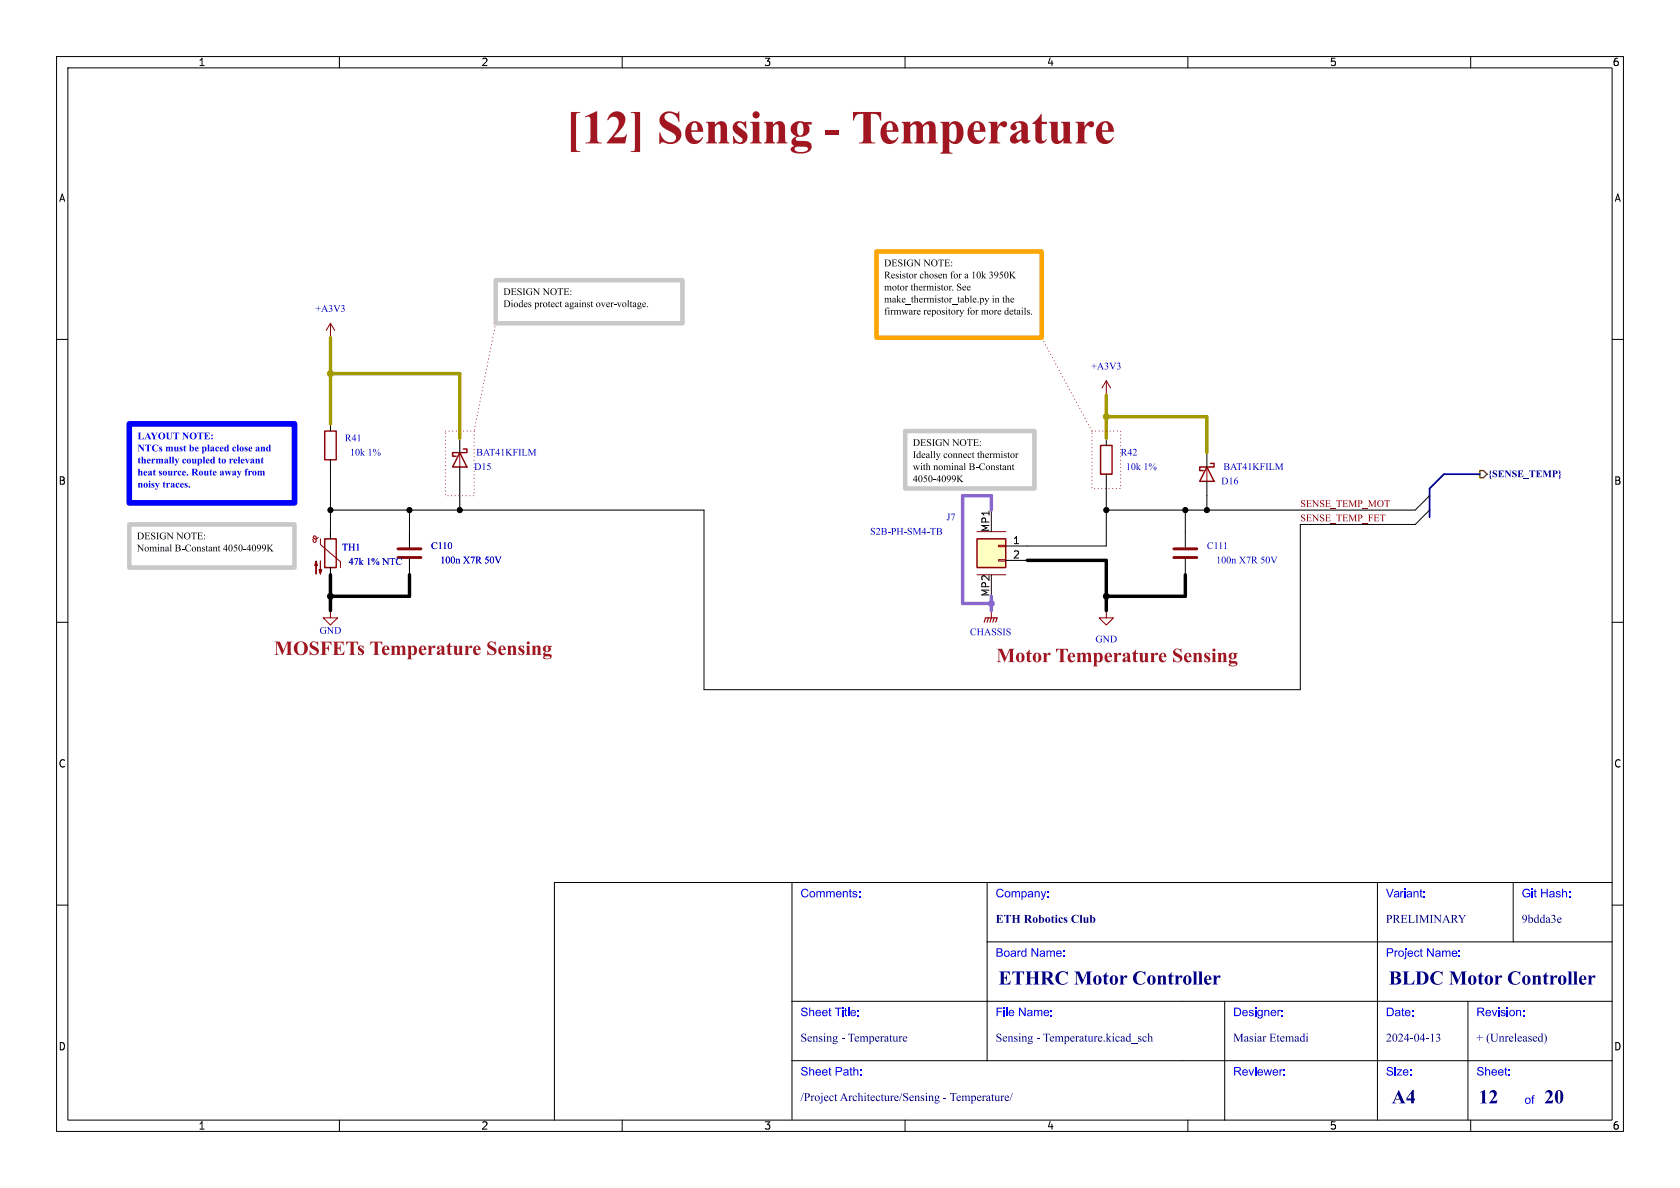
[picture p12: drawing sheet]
<svg xmlns="http://www.w3.org/2000/svg" width="297mm" height="210mm" viewBox="0 0 297 210" stroke-linecap="round" stroke-linejoin="round" font-family="sans-serif">
<defs><g id="words">
<text font-size="8.4" fill="#a21622" x="100" y="27.5">[12]Sensing- Temperature</text>
<g font-size="3.5" fill="#a21622">
<text x="48.4" y="116.2">MOSFETsTemperatureSensing</text>
<text x="176.1" y="117.5">Motor TemperatureSensing</text>
</g>
<g font-size="3.5" fill="#00007f">
<text x="176.5" y="174.9">ETHRC Motor Controller</text>
<text x="245.5" y="174.9">BLDC Motor Controller</text>
<text x="246" y="195.9">A4</text>
<text x="261.4" y="196">12</text>
<text x="273" y="196">20</text>
</g>
<g font-size="2.1" fill="#00f">
<text x="141.5" y="159.2">Comments:</text>
<text x="176" y="159.2">Company:</text>
<text x="245" y="159.2">Variant:</text>
<text x="269" y="159.2">Git Hash:</text>
<text x="176" y="169.7">Board Name:</text>
<text x="245" y="169.7">Project Name:</text>
<text x="141.5" y="180.2">Sheet Title:</text>
<text x="176" y="180.2">File Name:</text>
<text x="218" y="180.2">Designer:</text>
<text x="245" y="180.2">Date:</text>
<text x="261" y="180.2">Revision:</text>
<text x="141.5" y="190.7">Sheet Path:</text>
<text x="218" y="190.7">Reviewer:</text>
<text x="245" y="190.7">Size:</text>
<text x="261" y="190.7">Sheet:</text>
<text x="269.5" y="195.7">of</text>
</g>
<g font-size="2.1" fill="#00007f">
<text x="176" y="163.7">ETH RoboticsClub</text>
<text x="245" y="163.7">PRELIMINARY</text>
<text x="269" y="163.7">9bdda3e</text>
<text x="141.5" y="184.7">Sensing- Temperature</text>
<text x="176" y="184.7">Sensing- Temperature.kicad_sch</text>
<text x="218" y="184.7">MasiarEtemadi</text>
<text x="245" y="184.7">2024-04-13</text>
<text x="261" y="184.7">+ (Unreleased)</text>
<text x="141.5" y="195.2">/ProjectArchitecture/SensingTemperature/</text>
</g>
<g font-size="1.8">
<text x="35" y="11.9">1</text>
<text x="85" y="11.9">2</text>
<text x="135" y="11.9">3</text>
<text x="185" y="11.9">4</text>
<text x="235" y="11.9">5</text>
<text x="285" y="11.9">6</text>
<text x="10.3" y="35.9">A</text>
<text x="285.3" y="35.9">A</text>
<text x="156.3" y="47.8">DESIGNNOTE:</text>
<text x="89" y="52.9">DESIGNNOTE:</text>
<text x="156.3" y="49.9">Resistorchosenfor a10k3950K</text>
<text x="156.3" y="52">motorthermistor.See</text>
<text x="89" y="55">Diodesprotectagainstover-voltage.</text>
<text x="156.3" y="54.2">make_thermistor_table.py</text>
<text x="156.3" y="56.3">firmwarerepositoryfor moredetails.</text>
<text x="175.3" y="54.2">in the</text>
<text x="161.4" y="79.5">DESIGNNOTE:</text>
<text x="161.4" y="81.7">Ideallyconnectthermistor</text>
<text x="161.4" y="83.8">with nominalB-Constant</text>
<text x="10.3" y="85.9">B</text>
<text x="285.3" y="85.9">B</text>
<text x="175" y="94.1" transform="rotate(-90 175 94.1)">MP1</text>
<text x="24.2" y="96">DESIGNNOTE:</text>
<text x="24.2" y="98.2">NominalB-Constant4050-4099K</text>
<text x="179" y="96.3">1</text>
<text x="179" y="98.8">2</text>
<text x="175" y="105.6" transform="rotate(-90 175 105.6)">MP2</text>
<text x="10.3" y="135.9">C</text>
<text x="285.3" y="135.9">C</text>
<text x="10.3" y="185.9">D</text>
<text x="285.3" y="185.9">D</text>
<text x="35" y="199.9">1</text>
<text x="85" y="199.9">2</text>
<text x="135" y="199.9">3</text>
<text x="185" y="199.9">4</text>
<text x="235" y="199.9">5</text>
<text x="285" y="199.9">6</text>
</g>
<g font-size="1.8" fill="#0000c2">
<text x="55.7" y="55.6">+A3V3</text>
<text x="192.9" y="65.8">+A3V3</text>
<text x="61" y="78.5">R41</text>
<text x="61.9" y="81">10k1%</text>
<text x="83.8" y="83.5">D15</text>
<text x="84.2" y="81">BAT41KFILM</text>
<text x="198.1" y="81">R42</text>
<text x="199" y="83.5">10k1%</text>
<text x="216.3" y="83.5">BAT41KFILM</text>
<text x="215.9" y="86.1">D16</text>
<text x="153.8" y="95">S2B-PH-SM4-TB</text>
<text x="167.3" y="92.4">J7</text>
<text x="60.5" y="97.8">TH1</text>
<text x="61.6" y="100.3">47k1%NTC</text>
<text x="76.2" y="97.5">C110</text>
<text x="77.8" y="100">100nX7R 50V</text>
<text x="213.4" y="97.5">C111</text>
<text x="215" y="100">100nX7R 50V</text>
<text x="56.5" y="112.5">GND</text>
<text x="171.5" y="112.7">CHASSIS</text>
<text x="193.7" y="114">GND</text>
</g>
<g font-size="1.8" fill="#00f">
<text x="24.3" y="78.4">LAYOUT NOTE:</text>
<text x="24.3" y="80.5">NTCsmustbeplacedcloseand</text>
<text x="24.3" y="82.6">thermallycoupledtorelevant</text>
<text x="24.3" y="84.8">heatsource.Routeawayfrom</text>
<text x="24.3" y="86.9">noisytraces.</text>
</g>
<g font-size="1.8" fill="#840000">
<text x="229.9" y="89.8">SENSE_TEMP_MOT</text>
<text x="229.9" y="92.4">SENSE_TEMP_FET</text>
</g>
<text font-size="1.8" fill="#000084" x="263.1" y="84.8">{SENSE_TEMP}</text>
</g></defs>
<g fill="none" stroke="#000" stroke-width=".18">
<path d="M10 10h277v190h-277zM12 12h273v186h-273zM60 10v2M110 10v2M160 10v2M210 10v2M260 10v2M10 60h2M195.6 77.5v1.2M285 60h2M58.4 94v1.3M72.4 94v2.8"/>
<path d="M72.4 98.8v2.8M195.6 83.8v1.3M209.5 94v2.8M209.5 98.8v2.8M213.4 80v2.6M213.4 85.1v2.5M10 110h2M58.4 108h.1M58.4 100.3v1.3M285 110h2M140 156v42M174.5 156v31.5"/>
<path d="M243.5 156v42M267.5 156v10.5M285 156h-187v42M10 160h2M140 177h145M174.5 166.5h110.5M216.5 177v21M259.5 177v21M285 160h2M60 198v2M110 198v2M140 187.5h145"/>
<path d="M160 198v2M210 198v2M260 198v2"/>
</g>
<path d="M70.4 97h4M70.4 98.6h4M207.5 97h4.1M207.5 98.6h4.1" fill="none" stroke="#840000" stroke-width=".51"/>
<path d="M194.6 78.7h2v5.1h-2zM57.4 95.3h2v5h-2zM213.4 82.6l1.2 2.5h-2.5zM214 81.9h.6v.7h-2.5v.6h.6" fill="none" stroke="#840000" stroke-width=".25"/>
<path d="M55.2 95.4l.2 .4 .2 .1M55.9 95v.7l-.3 .2M55.9 95l-.3-.3-.2 .3 .1 .2 .3 .1 .5-.3M56.6 95.3v1l3.6 3v1M213.4 82.6v2.5M58.4 108v1.2h1.3l-1.3 1.3-1.3-1.3h1.3" fill="none" stroke="#840000" stroke-width=".18"/>
<g fill="#840000" stroke="#840000" stroke-width=".18">
<path d="M55.9 99.2l.2 .7h-.5l.3-.7v2.3z"/>
<path d="M56.6 99.2v2.3l-.2-.8h.5l-.3 .8z"/>
</g>
<path d="M172.7 95.3h5.1v5h-5.1z" fill="#ffffc2"/>
<g fill="none" stroke="#840000" stroke-width=".18">
<path d="M58.4 57.2l-.7 1.2M58.4 57.2l.8 1.2M58.4 57.2v2.5M195.6 67.3l-.8 1.3M195.6 67.3l.7 1.3M195.6 67.3v2.6M81.3 80v2.6M172.7 94h5.1M176.5 96.4h1.3v.2h-1.3zM176.5 98.9h1.3v.3h-1.3zM172.7 101.6h5.1M175.3 108v1.2"/>
<path d="M195.6 108v1.2h-1.3l1.3 1.3 1.2-1.3h-1.2"/>
</g>
<path d="M57.4 76.2h2v5.1h-2zM81.9 79.4h.6v.6h-2.5v.6h.6M81.3 80l1.2 2.6h-2.5zM172.7 95.3h5.1v5h-5.1z" fill="none" stroke="#840000" stroke-width=".25"/>
<g fill="none" stroke="#000" stroke-width=".18">
<path d="M58.4 74.9v1.3M81.3 77.5v2.5M58.4 81.3v12.7M58.4 90.2h66.1v31.7h105.4v-29.2h20.3l2.5-2.5M72.4 90.2v3.8M81.3 82.6v7.6M175.3 90.2v3.8M177.8 99.1h3.8M195.6 85.1v11.4h-17.8M209.5 90.2v3.8M213.4 87.6v2.6M252.7 87.6l-2.5 2.6h-54.6"/>
<path d="M175.3 101.6v3.8M195.6 108h.1"/>
</g>
<path d="M174 110l.2-.8h2.1l-.3 .8M174.8 109.2l-.3 .8M175.3 109.2l-.3 .8M175.8 109.2l-.3 .8" fill="none" stroke="#840000" stroke-width=".2"/>
<path d="M261.6 83.2h.7l.6 .6-.6 .7h-.7z" fill="none" stroke="#725600" stroke-width=".25"/>
<path d="M87.6 57.2l-3.8 19M193 76.2l-8.9-16.5" fill="none" stroke="#f00" stroke-width=".18" stroke-dasharray="0 .6"/>
<path d="M261.6 83.8h-6.3l-2.6 2.6v5" fill="none" stroke="#000084" stroke-width=".3"/>
<path d="M175.3 90.2v-2.6h-5.1v19.1h5.1M175.3 105.4v2.6" fill="none" stroke="#8b67d5" stroke-width=".61"/>
<path d="M58.4 59.7v15.2M58.4 66h22.9v11.5M195.6 73.7h17.8v6.3M195.6 69.9v7.6" fill="none" stroke="#a29b00" stroke-width=".61"/>
<path d="M181.6 99.1h14v8.9M58.4 101.6v6.4M72.4 101.6v3.8h-14M209.5 101.6v3.8h-13.9" fill="none" stroke="#000" stroke-width=".61"/>
<path d="M87.6 49.5h33v7.7h-33zM160 76.2h22.9v10.2h-22.9zM22.9 92.7h29.2v7.6h-29.2z" fill="none" stroke="#c8c8c8" stroke-width=".8"/>
<g fill="#000">
<path d="M92.1 53.1h.3v1.1h.1l-.2 .1v-.1l-.4 .1-.2-.3v-.1h.2l.1 .3 .3-.1-.1-.6-.2 .1-.1 .3h-.2l.2-.4h.4l-.1-.3zM110.9 53.1h.2v1.1l.2 .1h-.4l.1-.1v-.8zM156.6 54.5l.2-.1 .3 .1-.1 .1-.2-.2-.1 .1v.3l.2 .1h-.2v.6l.1 .1h-.4l.1-.1v-.6l-.1-.1h.1zM158.5 52.3l.3-.1v.8l.2-.2v-.1h.3l-.4 .3 .5 .5h-.4l-.2-.5v.4l.1 .1h-.4l.1-.2v-.9zM161.5 50.2l.3-.1v.6l.2-.2 .2 .1 .2 .7h-.4l.1-.1v-.5l-.1-.1-.2 .1v.6h.1h-.4l.1-.1v-.8zM161.5 52.3l.3-.1v.6l.2-.1h.2l.2 .8h-.4l.1-.2v-.5h-.1l-.2 .1v.5l.1 .1h-.4l.2-.1v-.8zM163.4 48.1l.2-.1v.6l.2-.2 .2 .1 .2 .7h-.4l.2-.2v-.4l-.2-.1-.2 .1v.5l.2 .1h-.4l.1-.1v-.8zM168.3 48.1l.2-.1 .2 .1-.1 .1-.1-.2-.2 .1v.3l.2 .1h-.2v.6l.2 .1h-.5l.2-.1v-.6l-.2-.1h.2zM170.5 52.3l.3-.1v.6a.39 .39 0 0 1 .6 .2 .39 .39 0 0 1-.5 .5l-.3-.1v-.5h.2v.4a.27 .27 0 0 0 .4-.2 .27 .27 0 0 0-.4-.2h-.2v-.5zM171.2 54.5l.3-.1 .2 .1-.1 .1-.2-.2-.1 .1v.3l.2 .1h-.2v.6l.1 .1h-.4l.1-.1v-.6l-.1-.1h.1zM171.4 52.3l.3-.1v1.2l.2 .1h-.4l.1-.1v-.8zM173.5 48.1l.3-.1v.8l.2-.3v-.1h.3l-.4 .3 .5 .5h-.4l-.2-.4v.3l.1 .1h-.4l.1-.2v-.9z"/>
<path d="M177.7 52.3l.3-.1v.6l.2-.1h.2l.1 .8h-.4l.2-.2v-.5h-.2l-.1 .1v.5l.1 .1h-.4l.1-.1v-.8zM178 54.5l.3-.1v1.1h.1l-.2 .1-.1-.1-.3 .1-.2-.3v-.1h.1l.1 .3h.3l-.1-.6h-.1l-.2 .3h-.1l.2-.4 .3 .1v-.4zM181 54.5l.3-.1v1.1l.1 .1h-.4l.1-.1v-.8zM164.5 79.8l.3-.1v1.1l.1 .2h-.4l.1-.2v-.7zM165 79.8l.3-.1v1.1l.1 .2h-.4l.1-.2v-.7zM173.2 79.8l.3-.1v.6l.2-.2 .2 .1 .2 .8h-.4l.1-.2v-.5l-.1-.1-.2 .2v.5l.1 .1h-.4l.2-.2v-.7zM30 96.3l.3-.1v1.2l.1 .1h-.4l.1-.1v-.8zM161.9 84h.1v.8h.2v.1h-.2v.3h-.1v-.3h-.5v-.1h.5v-.6l-.5 .6zM162.4 79.8l.3-.1v1.1l.2 .1-.3 .1v-.1l-.4 .1-.2-.3v-.2h.2l.1 .3h.3l-.1-.6h-.2l-.1 .3h-.2l.3-.3h.3v-.3zM162.5 84.1a.6 .6 0 0 1 .6 .4 .6 .6 0 0 1-.3 .7h-.2l-.2-.2-.1-.3h.2a.3 .3 0 0 0 0 .3 .3 .3 0 0 0 .3 .2l.1-.7-.1-.4a.36 .36 0 0 0-.3 .6l-.2-.1zM163.5 84h.4v.2h-.4l-.1 .1a.42 .42 0 0 1 .5 .6 .42 .42 0 0 1-.6 .2 .34 .34 0 0 0 .5-.2 .34 .34 0 0 0-.4-.4h-.1zM163.7 81.9h.2v.5l.2-.1h.2l.2 .8h-.4l.2-.2-.1-.4-.1-.1-.2 .1v.5l.2 .1h-.4l.1-.1v-.8z"/>
<path d="M164.3 84.1a.6 .6 0 0 1 .6 .4 .6 .6 0 0 1-.3 .7h-.2l-.2-.2-.1-.3h.2a.3 .3 0 0 0-.1 .3 .3 .3 0 0 0 .4 .2l.1-.7-.2-.4a.36 .36 0 0 0-.2 .6l-.2-.1zM165 84.8h.4v.1h-.4zM166.1 84h.1v.8h.1v.1h-.1v.3h-.2v-.3h-.5l.1-.1h.4v-.6l-.4 .6zM166.6 84.1h.1a.6 .6 0 0 1 .6 .4 .6 .6 0 0 1-.3 .7h-.3l-.1-.2-.1-.3h.1a.3 .3 0 0 0 0 .3 .3 .3 0 0 0 .3 .2l.2-.7-.2-.4a.36 .36 0 0 0-.3 .6l-.1-.1zM167.5 84.1a.52 .52 0 0 1 .6 .3 .52 .52 0 0 1-.3 .7l-.4 .1 .3-.1 .2-.4h-.4a.2 .2 0 0 1-.1-.2 .2 .2 0 0 1 .1-.1 .26 .26 0 0 0 .2 .3 .26 .26 0 0 0 .3-.1 .26 .26 0 0 0-.1-.4l-.2-.1-.2 .3h-.1zM168.4 84.1a.52 .52 0 0 1 .6 .3 .52 .52 0 0 1-.3 .7l-.4 .1 .3-.1 .2-.4h-.4a.2 .2 0 0 1-.1-.2 .2 .2 0 0 1 .1-.1 .26 .26 0 0 0 .1 .3 .26 .26 0 0 0 .4-.1 .26 .26 0 0 0-.1-.4l-.2-.1-.2 .3h-.1zM169.1 84h.5l-.2 .1v.5l.5-.4-.1-.2h.4l-.6 .6 .8 .6h-.6l.1-.1-.5-.5v.5l.2 .1h-.5l.2-.2v-.8zM170.4 81.9h.2v1.1l.2 .1h-.4l.1-.1v-.8z"/>
<circle cx="102.6" cy="53.1" r=".09"/>
<circle cx="175.6" cy="52.3" r=".09"/>
<circle cx="180.7" cy="54.5" r=".09"/>
<circle cx="177.1" cy="79.8" r=".09"/>
</g>
<path d="M154.9 44.5h29.2v15.2h-29.2z" fill="none" stroke="#ffa500" stroke-width=".8"/>
<path d="M22.9 74.9h29.2v14h-29.2z" fill="none" stroke="#00f" stroke-width="1"/>
<g fill="#00f">
<path d="M26.1 76.5l.7 1.2h-.6l.1-.1-.1-.3h-.4v.3l.1 .1h-.4l.3-.4h.4l-.2-.4-.2 .4z"/>
<path d="M28.1 76.6a.63 .63 0 0 1 1 .1 .63 .63 0 0 1-.3 1 .63 .63 0 0 1-.8-.6h.3a.36 .36 0 0 0 .3 .5 .36 .36 0 0 0 .3-.5v-.2a.35 .35 0 0 0-.4-.4 .35 .35 0 0 0-.2 .6h-.3z"/>
<path d="M33.7 76.6a.63 .63 0 0 1 1 .1 .63 .63 0 0 1-.4 1 .63 .63 0 0 1-.8-.6h.3a.36 .36 0 0 0 .3 .5 .36 .36 0 0 0 .4-.5l-.1-.2a.35 .35 0 0 0-.4-.4 .35 .35 0 0 0-.2 .6h-.3z"/>
<path d="M43.4 82.9h.3l.2 .1-.1 .1-.2-.2v.3h.1l-.1 .1v.7l.1 .1h-.5l.2-.2v-.6l-.2-.1h.2z"/>
</g>
<path d="M78.7 76.2h5.1v11.4h-5.1zM193 76.2h5.1v10.2h-5.1z" fill="none" stroke="#f00" stroke-width=".18" stroke-dasharray="0 .6"/>
<path d="M58.4 94v1.3M72.4 94v2.8M72.4 98.8v2.8M58.4 100.3v1.3" fill="none" stroke="#000" stroke-width=".18"/>
<g fill="#a29b00" stroke="#a29b00" stroke-width=".18">
<circle cx="58.4" cy="66" r=".52"/>
<circle cx="195.6" cy="73.7" r=".52"/>
</g>
<g fill="#000" stroke="#000" stroke-width=".18">
<circle cx="58.4" cy="90.2" r=".46"/>
<circle cx="72.4" cy="90.2" r=".46"/>
<circle cx="81.3" cy="90.2" r=".46"/>
<circle cx="195.6" cy="90.2" r=".46"/>
<circle cx="209.5" cy="90.2" r=".46"/>
<circle cx="213.4" cy="90.2" r=".46"/>
<circle cx="58.4" cy="105.4" r=".52"/>
<circle cx="195.6" cy="105.4" r=".52"/>
</g>
<circle cx="175.3" cy="106.7" r=".52" fill="#8b67d5" stroke="#8b67d5" stroke-width=".18"/>
<use href="#words"/>
</svg>
